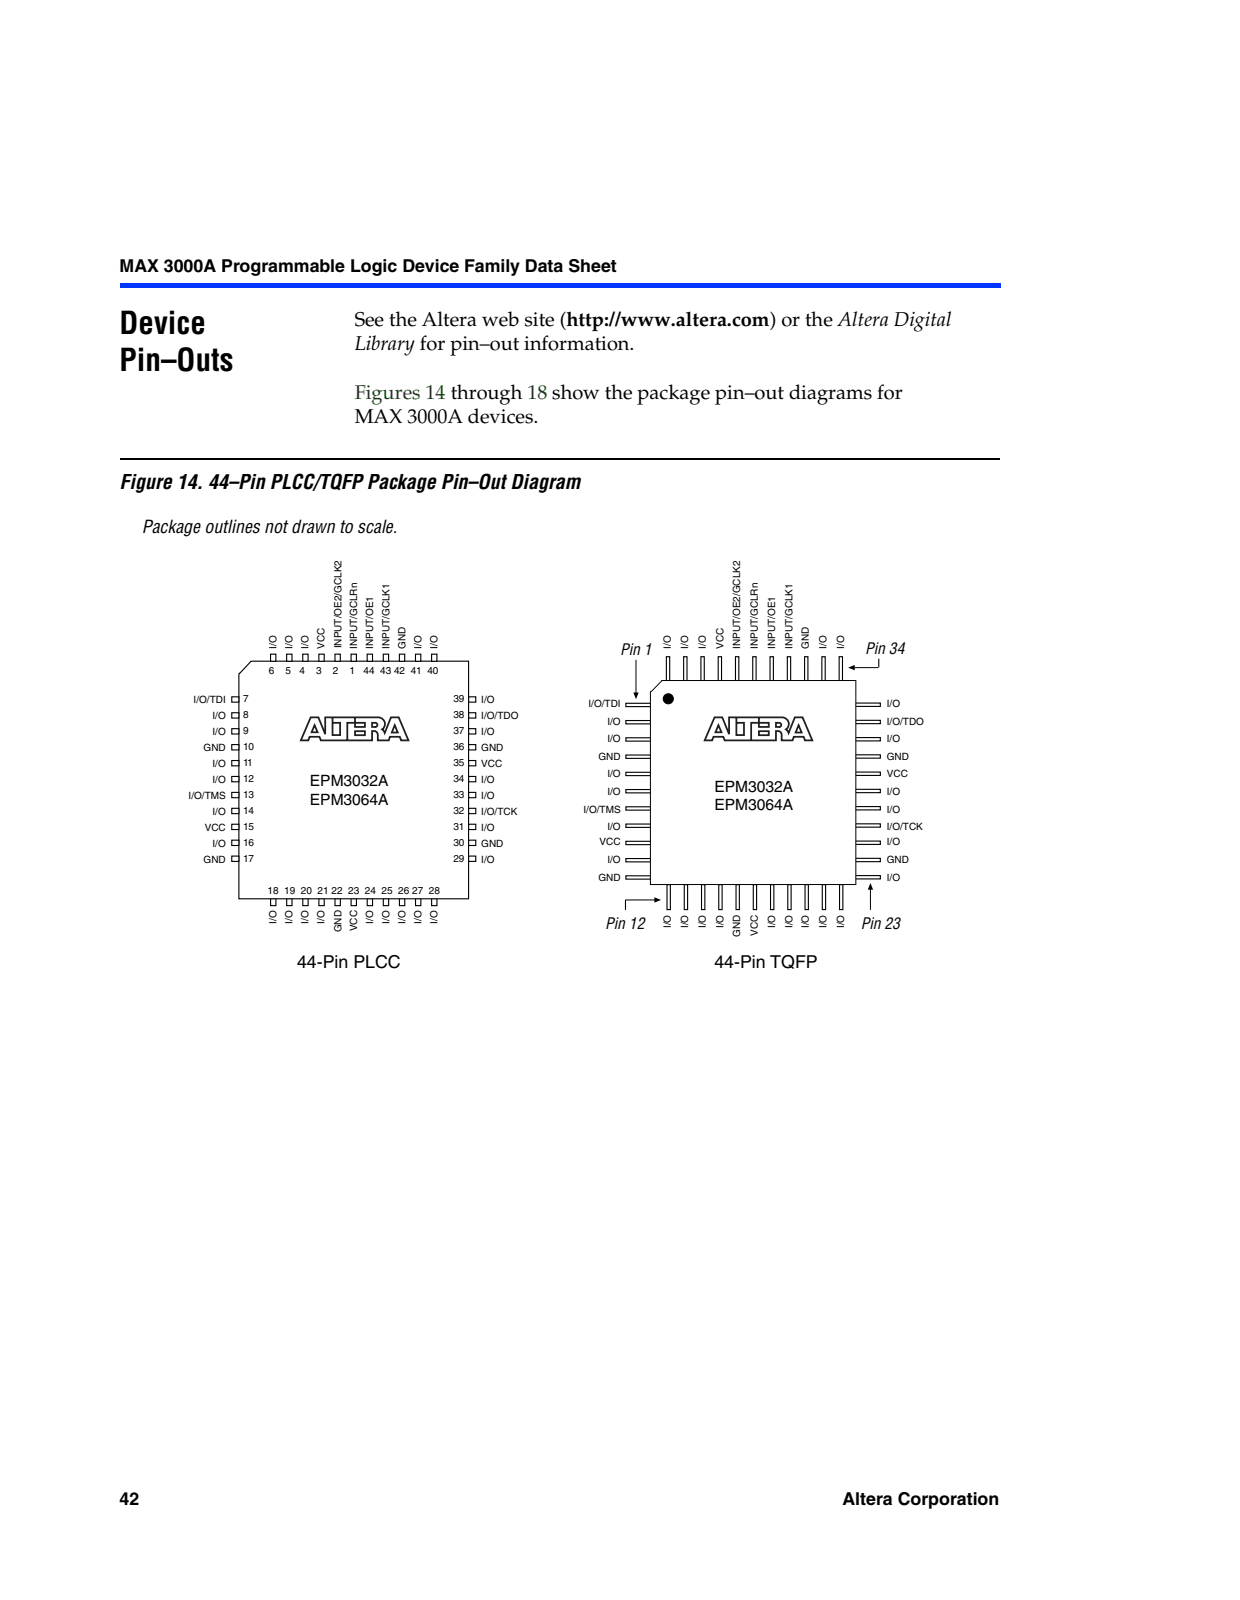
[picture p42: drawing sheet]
<svg xmlns="http://www.w3.org/2000/svg" width="197mm" height="254mm" viewBox="0 0 197 254" stroke-linecap="round" stroke-linejoin="round" font-family="sans-serif">
<defs><g id="words">
<g font-size="4.9">
<text x="19" y="53">Device</text>
<text x="19" y="58.9">Pin–Outs</text>
</g>
<g font-size="3.2">
<text x="56.3" y="51.8">See the Altera web site (http://www.altera.com) or the Altera Digital</text>
<text x="56.3" y="55.6">Library for pin–out information.</text>
<text x="56.3" y="67.1">MAX 3000A devices.</text>
<text x="19" y="77.6">Figure 14. 44–Pin PLCC/TQFP Package Pin–Out Diagram</text>
</g>
<text font-size="3.2" fill="#007e00" x="56.3" y="63.3">Figures 14 through 18 show the package pin–out diagrams for</text>
<g font-size="2.8">
<text x="19" y="43.2">MAX 3000A Programmable Logic Device Family Data Sheet</text>
<text x="22.5" y="84.6">Package outlines not drawn to scale.</text>
<text x="47.2" y="153.6">44-Pin PLCC</text>
<text x="113.4" y="153.6">44-Pin TQFP</text>
<text x="19" y="238.9">42</text>
<text x="133.7" y="238.9">Altera Corporation</text>
</g>
<g font-size="2.5">
<text x="98.4" y="104">Pin 1</text>
<text x="137.3" y="103.9">Pin 34</text>
<text x="49.2" y="124.8">EPM3032A</text>
<text x="113.4" y="125.7">EPM3032A</text>
<text x="49.2" y="127.7">EPM3064A</text>
<text x="113.4" y="128.6">EPM3064A</text>
<text x="96.1" y="147.4">Pin 12</text>
<text x="136.6" y="147.4">Pin 23</text>
</g>
<g font-size="1.6">
<text x="42.7" y="107">6</text>
<text x="43.9" y="103" transform="rotate(-90 43.9 103)">I/O</text>
<text x="45.3" y="107">5</text>
<text x="46.4" y="103" transform="rotate(-90 46.4 103)">I/O</text>
<text x="47.6" y="107">4</text>
<text x="49" y="103" transform="rotate(-90 49 103)">I/O</text>
<text x="50.2" y="107">3</text>
<text x="51.5" y="103" transform="rotate(-90 51.5 103)">VCC</text>
<text x="52.9" y="107">2</text>
<text x="54.2" y="102.9" transform="rotate(-90 54.2 102.9)">INPUT/OE2/GCLK2</text>
<text x="55.5" y="107">1</text>
<text x="56.7" y="103" transform="rotate(-90 56.7 103)">INPUT/GCLRn</text>
<text x="57.7" y="107">44 43 42 41 40</text>
<text x="59.3" y="103" transform="rotate(-90 59.3 103)">INPUT/OE1</text>
<text x="61.8" y="103" transform="rotate(-90 61.8 103)">INPUT/GCLK1</text>
<text x="64.3" y="103" transform="rotate(-90 64.3 103)">GND</text>
<text x="66.9" y="103" transform="rotate(-90 66.9 103)">I/O</text>
<text x="69.4" y="103" transform="rotate(-90 69.4 103)">I/O</text>
<text x="106.5" y="103" transform="rotate(-90 106.5 103)">I/O</text>
<text x="109.3" y="103" transform="rotate(-90 109.3 103)">I/O</text>
<text x="112" y="103" transform="rotate(-90 112 103)">I/O</text>
<text x="114.8" y="103" transform="rotate(-90 114.8 103)">VCC</text>
<text x="117.5" y="103" transform="rotate(-90 117.5 103)">INPUT/OE2/GCLK2</text>
<text x="120.3" y="103" transform="rotate(-90 120.3 103)">INPUT/GCLRn</text>
<text x="123" y="103" transform="rotate(-90 123 103)">INPUT/OE1</text>
<text x="125.8" y="103" transform="rotate(-90 125.8 103)">INPUT/GCLK1</text>
<text x="128.4" y="103" transform="rotate(-90 128.4 103)">GND</text>
<text x="131.2" y="103" transform="rotate(-90 131.2 103)">I/O</text>
<text x="134" y="103" transform="rotate(-90 134 103)">I/O</text>
<text x="30.7" y="111.6">I/O/TDI</text>
<text x="38.6" y="111.5">7</text>
<text x="72" y="111.5">39</text>
<text x="76.4" y="111.6">I/O</text>
<text x="93.4" y="112.3">I/O/TDI</text>
<text x="140.8" y="112.3">I/O</text>
<text x="32.3" y="119.2">GND</text>
<text x="33.7" y="114.1">I/O</text>
<text x="33.7" y="116.7">I/O</text>
<text x="38.6" y="114">8</text>
<text x="38.6" y="116.6">9</text>
<text x="38.6" y="119.1">10</text>
<text x="72" y="114">38</text>
<text x="72" y="116.6">37</text>
<text x="72" y="119.1">36</text>
<text x="76.4" y="114.1">I/O/TDO</text>
<text x="76.4" y="116.7">I/O</text>
<text x="76.4" y="119.2">GND</text>
<text x="96.4" y="115.1">I/O</text>
<text x="96.4" y="117.8">I/O</text>
<text x="140.8" y="115.2">I/O/TDO</text>
<text x="140.8" y="117.8">I/O</text>
<text x="33.7" y="124.3">I/O</text>
<text x="33.7" y="121.8">I/O</text>
<text x="38.6" y="121.7">11</text>
<text x="38.6" y="124.2">12</text>
<text x="72" y="121.7">35</text>
<text x="72" y="124.2">34</text>
<text x="76.4" y="121.8">VCC</text>
<text x="76.4" y="124.3">I/O</text>
<text x="95" y="120.6">GND</text>
<text x="96.4" y="123.4">I/O</text>
<text x="140.8" y="120.6">GND</text>
<text x="140.8" y="123.4">VCC</text>
<text x="29.9" y="126.8">I/O/TMS</text>
<text x="32.5" y="131.9">VCC</text>
<text x="33.7" y="129.3">I/O</text>
<text x="38.6" y="126.7">13</text>
<text x="38.6" y="129.3">14</text>
<text x="38.6" y="131.8">15</text>
<text x="72" y="126.7">33</text>
<text x="72" y="129.3">32</text>
<text x="72" y="131.8">31</text>
<text x="76.4" y="126.8">I/O</text>
<text x="76.4" y="129.3">I/O/TCK</text>
<text x="76.4" y="131.9">I/O</text>
<text x="92.6" y="129">I/O/TMS</text>
<text x="96.4" y="126.2">I/O</text>
<text x="96.4" y="131.7">I/O</text>
<text x="140.8" y="126.2">I/O</text>
<text x="140.8" y="129">I/O</text>
<text x="140.8" y="131.7">I/O/TCK</text>
<text x="32.3" y="137">GND</text>
<text x="33.7" y="134.5">I/O</text>
<text x="38.6" y="134.4">16</text>
<text x="38.6" y="136.9">17</text>
<text x="72" y="134.4">30</text>
<text x="72" y="136.9">29</text>
<text x="76.4" y="134.5">GND</text>
<text x="76.4" y="137">I/O</text>
<text x="95.2" y="134.2">VCC</text>
<text x="96.4" y="137">I/O</text>
<text x="140.8" y="134.2">I/O</text>
<text x="140.8" y="137">GND</text>
<text x="42.5" y="142">18 19 20 21 22 23 24 25 26 27 28</text>
<text x="95" y="139.8">GND</text>
<text x="140.8" y="139.8">I/O</text>
<text x="43.9" y="146.6" transform="rotate(-90 43.9 146.6)">I/O</text>
<text x="46.4" y="146.6" transform="rotate(-90 46.4 146.6)">I/O</text>
<text x="49" y="146.6" transform="rotate(-90 49 146.6)">I/O</text>
<text x="51.5" y="146.6" transform="rotate(-90 51.5 146.6)">I/O</text>
<text x="54.2" y="148" transform="rotate(-90 54.2 148)">GND</text>
<text x="56.7" y="147.9" transform="rotate(-90 56.7 147.9)">VCC</text>
<text x="59.3" y="146.6" transform="rotate(-90 59.3 146.6)">I/O</text>
<text x="61.8" y="146.6" transform="rotate(-90 61.8 146.6)">I/O</text>
<text x="64.3" y="146.6" transform="rotate(-90 64.3 146.6)">I/O</text>
<text x="66.9" y="146.6" transform="rotate(-90 66.9 146.6)">I/O</text>
<text x="69.4" y="146.6" transform="rotate(-90 69.4 146.6)">I/O</text>
<text x="106.5" y="147.3" transform="rotate(-90 106.5 147.3)">I/O</text>
<text x="109.3" y="147.3" transform="rotate(-90 109.3 147.3)">I/O</text>
<text x="112" y="147.3" transform="rotate(-90 112 147.3)">I/O</text>
<text x="114.8" y="147.3" transform="rotate(-90 114.8 147.3)">I/O</text>
<text x="117.5" y="148.8" transform="rotate(-90 117.5 148.8)">GND</text>
<text x="120.3" y="148.6" transform="rotate(-90 120.3 148.6)">VCC</text>
<text x="123" y="147.3" transform="rotate(-90 123 147.3)">I/O</text>
<text x="125.8" y="147.3" transform="rotate(-90 125.8 147.3)">I/O</text>
<text x="128.4" y="147.3" transform="rotate(-90 128.4 147.3)">I/O</text>
<text x="131.2" y="147.3" transform="rotate(-90 131.2 147.3)">I/O</text>
<text x="134" y="147.3" transform="rotate(-90 134 147.3)">I/O</text>
</g>
</g></defs>
<g fill="#0036ff">
<path d="M19.1 45h.3v.7h-.3z"/>
<path d="M19.4 45h139.5v.7h-139.5z"/>
</g>
<path d="M19 72.9h139.7" fill="none" stroke="#000" stroke-width=".17"/>
<path d="M27.7 86.8h122.1v69.1h-122.1z" fill="#fff"/>
<g fill="#fff" stroke="#000" stroke-width=".18">
<path d="M125 104.3h.5v3.8h-.5z"/>
<path d="M122.2 104.3h.6v3.8h-.6z"/>
<path d="M119.5 104.3h.5v3.8h-.5z"/>
<path d="M116.8 104.3h.5v3.8h-.5z"/>
<path d="M108.5 104.3h.6v3.8h-.6z"/>
<path d="M105.8 104.3h.5v3.8h-.5z"/>
<path d="M133.2 104.3h.5v3.8h-.5z"/>
<path d="M130.5 104.3h.5v3.8h-.5z"/>
<path d="M127.7 104.3h.6v3.8h-.6z"/>
<path d="M111.3 104.3h.5v3.8h-.5z"/>
<path d="M114 104.3h.5v3.8h-.5z"/>
<path d="M125.1 140.4h.5v4h-.5z"/>
<path d="M122.3 140.4h.6v4h-.6z"/>
<path d="M119.6 140.4h.5v4h-.5z"/>
<path d="M116.8 140.4h.6v4h-.6z"/>
<path d="M108.6 140.4h.6v4h-.6z"/>
<path d="M105.9 140.4h.5v4h-.5z"/>
<path d="M133.3 140.4h.5v4h-.5z"/>
<path d="M130.5 140.4h.6v4h-.6z"/>
<path d="M127.8 140.4h.5v4h-.5z"/>
<path d="M111.4 140.4h.5v4h-.5z"/>
<path d="M114.1 140.4h.5v4h-.5z"/>
<path d="M135.8 130.8h4v.5h-4z"/>
<path d="M135.8 128h4v.6h-4z"/>
<path d="M135.8 125.3h4v.5h-4z"/>
<path d="M135.8 122.6h4v.5h-4z"/>
<path d="M135.8 114.4h4v.5h-4z"/>
<path d="M135.8 111.6h4v.5h-4z"/>
<path d="M135.8 139h4v.5h-4z"/>
<path d="M135.8 136.3h4v.5h-4z"/>
<path d="M135.8 133.5h4v.6h-4z"/>
<path d="M135.8 117.1h4v.5h-4z"/>
<path d="M135.8 119.8h4v.6h-4z"/>
<path d="M99.4 130.8h3.9v.5h-3.9z"/>
<path d="M99.4 128.1h3.9v.5h-3.9z"/>
<path d="M99.4 125.3h3.9v.6h-3.9z"/>
<path d="M99.4 122.6h3.9v.5h-3.9z"/>
<path d="M99.4 114.4h3.9v.5h-3.9z"/>
<path d="M99.4 111.6h3.9v.6h-3.9z"/>
<path d="M99.4 139h3.9v.6h-3.9z"/>
<path d="M99.4 136.3h3.9v.5h-3.9z"/>
<path d="M99.4 133.6h3.9v.5h-3.9z"/>
<path d="M99.4 117.1h3.9v.6h-3.9z"/>
<path d="M99.4 119.9h3.9v.5h-3.9z"/>
</g>
<path d="M100.5 109.9h.9l-.4 1.1z" fill-rule="evenodd" fill="#000"/>
<path d="M103.3 108h32.6v32.4h-32.6z" fill="#fff" stroke="#000" stroke-width=".16"/>
<g fill="#fff" stroke="#000" stroke-width=".18">
<path d="M50.6 142.6h.9v1.2h-.9z"/>
<path d="M48.1 142.6h.8v1.2h-.8z"/>
<path d="M45.5 142.6h.9v1.2h-.9z"/>
<path d="M43 142.6h.8v1.2h-.8z"/>
<path d="M53.2 142.6h.8v1.2h-.8z"/>
<path d="M58.3 142.6h.8v1.2h-.8z"/>
<path d="M63.4 142.6h.9v1.2h-.9z"/>
<path d="M55.7 142.6h.9v1.2h-.9z"/>
<path d="M60.9 142.6h.8v1.2h-.8z"/>
<path d="M66 142.6h.8v1.2h-.8z"/>
<path d="M68.5 142.6h.9v1.2h-.9z"/>
<path d="M37.9 105h36.5v37.7h-36.5z"/>
<path d="M50.6 103.8h.9v1.2h-.9z"/>
<path d="M48.1 103.8h.8v1.2h-.8z"/>
<path d="M45.5 103.8h.9v1.2h-.9z"/>
<path d="M42.9 103.8h.9v1.2h-.9z"/>
<path d="M53.2 103.8h.8v1.2h-.8z"/>
<path d="M58.3 103.8h.8v1.2h-.8z"/>
<path d="M63.4 103.8h.8v1.2h-.8z"/>
<path d="M55.7 103.8h.9v1.2h-.9z"/>
<path d="M60.8 103.8h.9v1.2h-.9z"/>
<path d="M66 103.8h.8v1.2h-.8z"/>
<path d="M68.5 103.8h.9v1.2h-.9z"/>
<path d="M36.8 128.3h1.1v.9h-1.1z"/>
<path d="M36.8 130.8h1.1v.9h-1.1z"/>
<path d="M36.8 133.4h1.1v.8h-1.1z"/>
<path d="M36.8 135.9h1.1v.9h-1.1z"/>
<path d="M36.8 125.8h1.1v.8h-1.1z"/>
<path d="M36.8 120.7h1.1v.9h-1.1z"/>
<path d="M36.8 115.7h1.1v.8h-1.1z"/>
<path d="M36.8 123.3h1.1v.8h-1.1z"/>
<path d="M36.8 118.2h1.1v.9h-1.1z"/>
<path d="M36.8 113.1h1.1v.9h-1.1z"/>
<path d="M36.8 110.6h1.1v.9h-1.1z"/>
<path d="M74.4 128.3h1.1v.9h-1.1z"/>
<path d="M74.4 130.8h1.1v.9h-1.1z"/>
<path d="M74.4 133.4h1.1v.8h-1.1z"/>
<path d="M74.4 135.9h1.1v.9h-1.1z"/>
<path d="M74.4 125.8h1.1v.8h-1.1z"/>
<path d="M74.4 120.7h1.1v.9h-1.1z"/>
<path d="M74.4 115.7h1.1v.8h-1.1z"/>
<path d="M74.4 123.3h1.1v.8h-1.1z"/>
<path d="M74.4 118.2h1.1v.9h-1.1z"/>
<path d="M74.4 113.1h1.1v.9h-1.1z"/>
<path d="M74.4 110.6h1.1v.9h-1.1z"/>
</g>
<g fill="#fff" stroke="#fff" stroke-width=".18">
<path d="M39.2 103.5l1 .9-2.5 2.5-1-.9z"/>
<path d="M101.4 108.9l2.6-2.6 1.3 1.3-2.6 2.5z"/>
</g>
<path d="M39.9 104.9l-1.9 2.1M139.5 104.6v1.4M99.3 142.9v1.5" fill="none" stroke="#000" stroke-width=".18"/>
<path d="M101 104.7v5.3M105.1 108.1l-1.8 1.7M135.6 106h3.8M99.3 142.9h4.7M138.2 141.2v3.2" fill="none" stroke="#000" stroke-width=".16"/>
<g fill="#000">
<path d="M134.6 106l1.1-.4v.8z" fill-rule="evenodd"/>
<path d="M103.9 142.4l1 .5-1 .4z" fill-rule="evenodd"/>
<path d="M138.2 140.2l.4 1h-.8z" fill-rule="evenodd"/>
</g>
<path d="M28.1 87.1h121.2v68.5h-121.2z" fill="none" stroke="#fff" stroke-width=".35"/>
<g fill="none" stroke="#231f20" stroke-width=".28">
<path d="M49.3 113.9h1.2l1.1 2.6v-2.6h8.5a1.04 1.04 0 0 1 1 .7 1.04 1.04 0 0 1-.4 1.2l.4 .6 1-2.5h1.2l1.5 3.6h-1.1l-.2-.5h-1.6l-.2 .5h-1.7l-.1-1.1-.4-.3h-.4v1.4h-8.2l-.2-.5h-1.5l-.3 .5h-1.1zM49.9 115.1l.5 1.1h-.9zM52.8 113.9v2.8h1.2v-2h-1.2M56.4 116.1h1.5v.6h-1.5zM56.4 113.9v1.5h1.5v-.7h-2.8v2.8M59.1 114.7h.5a.33 .33 0 0 1 .3 .4 .33 .33 0 0 1-.3 .3h-.5zM62.7 115.1l.4 1.2h-.9zM113.4 113.9h1.3l1 2.6v-2.6h8.5a1.04 1.04 0 0 1 1 .7 1.04 1.04 0 0 1-.4 1.2l.4 .6 1-2.5h1.2l1.6 3.6h-1.2l-.2-.5h-1.6l-.2 .5h-1.7l-.1-1.1-.4-.3h-.4v1.4h-8.2l-.2-.5h-1.5l-.2 .5h-1.2zM114 115.1l.5 1.1h-.9zM116.9 113.9v2.8h1.2v-2h-1.2M120.5 113.9v1.5h1.5v-.7h-2.8v2.8M120.5 116.1h1.5v.6h-1.5z"/>
<path d="M123.2 114.7h.5a.33 .33 0 0 1 .3 .4 .33 .33 0 0 1-.3 .3h-.5zM126.8 115.1l.5 1.2h-1z"/>
</g>
<circle cx="106.1" cy="110.9" r=".79" fill="#000" stroke="#000" stroke-width=".18"/>
<use href="#words"/>
</svg>
